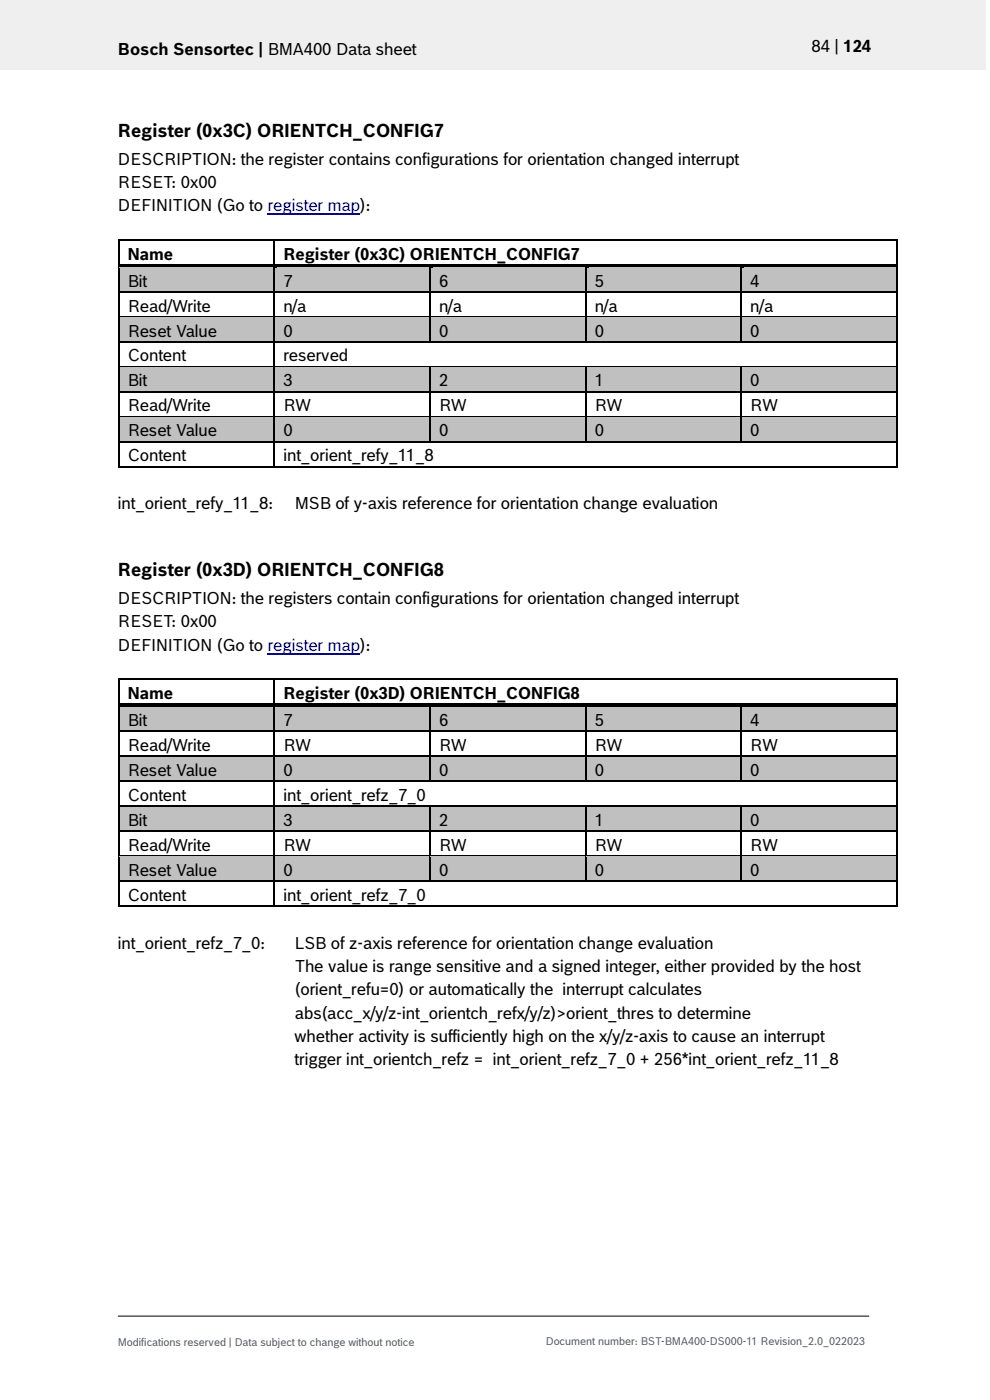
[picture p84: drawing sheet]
<svg xmlns="http://www.w3.org/2000/svg" width="210mm" height="297mm" viewBox="0 0 210 297" stroke-linecap="round" stroke-linejoin="round" font-family="sans-serif">
<defs><g id="words">
<g font-size="3.9">
<text x="25" y="29">Register (0x3C) ORIENTCH_CONFIG7</text>
<text x="25" y="122.2">Register (0x3D) ORIENTCH_CONFIG8</text>
</g>
<g font-size="3.5">
<text x="25" y="11.6">Bosch Sensortec | BMA400 Data sheet</text>
<text x="172.1" y="11">84 | 124</text>
<text x="25" y="35">DESCRIPTION: the register contains configurations for orientation changed interrupt</text>
<text x="25" y="39.9">RESET: 0x00</text>
<text x="25" y="44.9">DEFINITION (Go to register map):</text>
<text x="27.1" y="55.1">Name</text>
<text x="60.1" y="55.1">Register (0x3C) ORIENTCH_CONFIG7</text>
<text x="27.1" y="60.8">Bit</text>
<text x="60.1" y="60.8">7</text>
<text x="93.1" y="60.8">6</text>
<text x="126.2" y="60.8">5</text>
<text x="159.2" y="60.8">4</text>
<text x="27.1" y="66.1">Read/Write</text>
<text x="27.1" y="71.4">Reset Value</text>
<text x="60.1" y="66.1">n/a</text>
<text x="60.1" y="71.4">0</text>
<text x="93.1" y="66.1">n/a</text>
<text x="93.1" y="71.4">0</text>
<text x="126.2" y="66.1">n/a</text>
<text x="126.2" y="71.4">0</text>
<text x="159.2" y="66.1">n/a</text>
<text x="159.2" y="71.4">0</text>
<text x="27.1" y="76.7">Content</text>
<text x="60.1" y="76.7">reserved</text>
<text x="27.1" y="82">Bit</text>
<text x="60.1" y="82">3</text>
<text x="93.1" y="82">2</text>
<text x="126.2" y="82">1</text>
<text x="159.2" y="82">0</text>
<text x="27.1" y="87.3">Read/Write</text>
<text x="60.1" y="87.3">RW</text>
<text x="93.1" y="87.3">RW</text>
<text x="126.2" y="87.3">RW</text>
<text x="159.2" y="87.3">RW</text>
<text x="27.1" y="92.6">Reset Value</text>
<text x="60.1" y="92.6">0</text>
<text x="93.1" y="92.6">0</text>
<text x="126.2" y="92.6">0</text>
<text x="159.2" y="92.6">0</text>
<text x="27.1" y="97.9">Content</text>
<text x="60.1" y="97.9">int_orient_refy_11_8</text>
<text x="25" y="108.1">int_orient_refy_11_8:</text>
<text x="62.5" y="108.1">MSB of y-axis reference for orientation change evaluation</text>
<text x="25" y="128.2">DESCRIPTION: the registers contain configurations for orientation changed interrupt</text>
<text x="25" y="133.1">RESET: 0x00</text>
<text x="25" y="138.1">DEFINITION (Go to register map):</text>
<text x="27.1" y="148.3">Name</text>
<text x="60.1" y="148.3">Register (0x3D) ORIENTCH_CONFIG8</text>
<text x="27.1" y="154">Bit</text>
<text x="60.1" y="154">7</text>
<text x="93.1" y="154">6</text>
<text x="126.2" y="154">5</text>
<text x="159.2" y="154">4</text>
<text x="27.1" y="159.3">Read/Write</text>
<text x="60.1" y="159.3">RW</text>
<text x="93.1" y="159.3">RW</text>
<text x="126.2" y="159.3">RW</text>
<text x="159.2" y="159.3">RW</text>
<text x="27.1" y="164.6">Reset Value</text>
<text x="60.1" y="164.6">0</text>
<text x="93.1" y="164.6">0</text>
<text x="126.2" y="164.6">0</text>
<text x="159.2" y="164.6">0</text>
<text x="27.1" y="169.9">Content</text>
<text x="60.1" y="169.9">int_orient_refz_7_0</text>
<text x="27.1" y="175.2">Bit</text>
<text x="60.1" y="175.2">3</text>
<text x="93.1" y="175.2">2</text>
<text x="126.2" y="175.2">1</text>
<text x="159.2" y="175.2">0</text>
<text x="27.1" y="180.5">Read/Write</text>
<text x="27.1" y="185.8">Reset Value</text>
<text x="60.1" y="180.5">RW</text>
<text x="60.1" y="185.8">0</text>
<text x="93.1" y="180.5">RW</text>
<text x="93.1" y="185.8">0</text>
<text x="126.2" y="180.5">RW</text>
<text x="126.2" y="185.8">0</text>
<text x="159.2" y="180.5">RW</text>
<text x="159.2" y="185.8">0</text>
<text x="27.1" y="191.1">Content</text>
<text x="60.1" y="191.1">int_orient_refz_7_0</text>
<text x="25" y="201.3">int_orient_refz_7_0:</text>
<text x="62.5" y="201.3">LSB of z-axis reference for orientation change evaluation</text>
<text x="62.5" y="206.2">The value is range sensitive and a signed integer, either provided by the host</text>
<text x="62.5" y="211.2">(orient_refu=0) or automatically the interrupt calculates</text>
<text x="62.5" y="221.1">whether activity is sufficiently high on the x/y/z-axis to cause an interrupt</text>
<text x="62.5" y="216.1">abs(acc_x/y/z-int_orientch_refx/y/z)&gt;orient_thres to determine</text>
<text x="62.5" y="226">trigger int_orientch_refz = int_orient_refz_7_0 + 256*int_orient_refz_11_8</text>
</g>
<g font-size="2.3" fill="#535f6b">
<text x="25" y="285.5">Modifications reserved | Data subject to change without notice</text>
<text x="115.8" y="285.2">Document number: BST-BMA400-DS000-11 Revision_2.0_022023</text>
</g>
</g></defs>
<path d="M0 0h209.1v14.8h-209.1z" fill="#efeff0"/>
<path d="M25 279.2h159.4" fill="none" stroke="#000" stroke-width=".21"/>
<path d="M56.8 45.5h19.6" fill="none" stroke="#00f" stroke-width=".23"/>
<path d="M25 50.8h.4v.3h-.4zM58 51.1h.4zM58 50.8h.4v.3h-.4zM190.1 50.8h.4v.3h-.4z" fill="#000"/>
<path d="M25.2 51.1v4.9M25.4 50.9h32.6M58.2 51.1v4.9M58.4 50.9h131.7M190.3 51.1v4.9" fill="none" stroke="#000" stroke-width=".34"/>
<g fill="#c0c0c0">
<path d="M25.4 56.9h32.6v4.9h-32.6z" fill-rule="evenodd"/>
<path d="M58.4 56.9h32.7v4.9h-32.7z" fill-rule="evenodd"/>
<path d="M91.4 56.9h32.7v4.9h-32.7z" fill-rule="evenodd"/>
<path d="M124.4 56.9h32.7v4.9h-32.7z" fill-rule="evenodd"/>
<path d="M157.4 56.9h32.7v4.9h-32.7z" fill-rule="evenodd"/>
</g>
<g fill="#c0c0c0">
<path d="M27.1 56.9h29.2v4.9h-29.2z"/>
<path d="M60.1 56.9h29.2v4.9h-29.2z"/>
<path d="M93.1 56.9h29.2v4.9h-29.2z"/>
<path d="M126.2 56.9h29.2v4.9h-29.2z"/>
<path d="M159.2 56.9h29.2v4.9h-29.2z"/>
</g>
<path d="M25 56h.4v.9h-.4z" fill="#000"/>
<path d="M25.4 56h32.6v.8h-32.6z" fill-rule="evenodd" fill="#000"/>
<path d="M25.4 56.8h32.6" fill="none" stroke="#c0c0c0" stroke-width=".21"/>
<path d="M58.4 56.8l.4 .1z" fill="#c0c0c0"/>
<path d="M58 56.8l.4 .1z" fill="#000"/>
<g fill="#000">
<path d="M58 56h.8v.8h-.8z" fill-rule="evenodd"/>
<path d="M58.8 56h32.3v.8h-32.3z" fill-rule="evenodd"/>
</g>
<path d="M58.8 56.8h32.3" fill="none" stroke="#c0c0c0" stroke-width=".21"/>
<path d="M91.4 56.8l.4 .1z" fill="#c0c0c0"/>
<path d="M91.1 56.8l.3 .1z" fill="#000"/>
<g fill="#000">
<path d="M91.1 56h.7v.8h-.7z" fill-rule="evenodd"/>
<path d="M91.8 56h32.3v.8h-32.3z" fill-rule="evenodd"/>
</g>
<path d="M91.8 56.8h32.3" fill="none" stroke="#c0c0c0" stroke-width=".21"/>
<path d="M124.4 56.8l.5 .1z" fill="#c0c0c0"/>
<path d="M124.1 56.8l.3 .1z" fill="#000"/>
<g fill="#000">
<path d="M124.1 56h.8v.8h-.8z" fill-rule="evenodd"/>
<path d="M124.9 56h32.2v.8h-32.2z" fill-rule="evenodd"/>
</g>
<path d="M124.9 56.8h32.2" fill="none" stroke="#c0c0c0" stroke-width=".21"/>
<path d="M157.4 56.8l.5 .1z" fill="#c0c0c0"/>
<path d="M157.1 56.8l.3 .1zM190.1 56h.4v.9h-.4zM25 61.8h.4v.3h-.4zM58 61.8h.4v.3h-.4zM91.1 61.8h.3v.3h-.3zM124.1 61.8h.3v.3h-.3zM157.1 61.8h.3v.3h-.3zM190.1 61.8h.4v.3h-.4z" fill="#000"/>
<g fill="#000">
<path d="M157.1 56h.8v.8h-.8z" fill-rule="evenodd"/>
<path d="M157.9 56h32.2v.8h-32.2z" fill-rule="evenodd"/>
</g>
<path d="M157.9 56.8h32.2" fill="none" stroke="#c0c0c0" stroke-width=".21"/>
<g fill="none" stroke="#000" stroke-width=".34">
<path d="M25.2 56.9v4.9M58.2 56.9v4.9M91.2 56.9v4.9M124.2 56.9v4.9M157.3 56.9v4.9M190.3 56.9v4.9M25.2 62.1v5M25.4 62h32.6M58.2 62.1v5M58.4 62h32.7M91.2 62.1v5M91.4 62h32.7"/>
<path d="M124.2 62.1v5M124.4 62h32.7M157.3 62.1v5M157.4 62h32.7M190.3 62.1v5"/>
</g>
<g fill="#c0c0c0">
<path d="M25.4 67.4h32.6v5h-32.6z" fill-rule="evenodd"/>
<path d="M58.4 67.4h32.7v5h-32.7z" fill-rule="evenodd"/>
<path d="M91.4 67.4h32.7v5h-32.7z" fill-rule="evenodd"/>
<path d="M124.4 67.4h32.7v5h-32.7z" fill-rule="evenodd"/>
<path d="M157.4 67.4h32.7v5h-32.7z" fill-rule="evenodd"/>
</g>
<g fill="#c0c0c0">
<path d="M27.1 67.4h29.2v5h-29.2z"/>
<path d="M60.1 67.4h29.2v5h-29.2z"/>
<path d="M93.1 67.4h29.2v5h-29.2z"/>
<path d="M126.2 67.4h29.2v5h-29.2z"/>
<path d="M159.2 67.4h29.2v5h-29.2z"/>
</g>
<path d="M25 67.1h.4v.3h-.4zM25 72.4h.4v.3h-.4zM58 67.1h.4v.3h-.4zM58 72.4h.4v.3h-.4zM91.1 67.1h.3v.3h-.3zM91.1 72.4h.3v.3h-.3zM124.1 67.1h.3v.3h-.3zM124.1 72.4h.3v.3h-.3zM157.1 67.1h.3v.3h-.3zM157.1 72.4h.3v.3h-.3zM190.1 67.1h.4v.3h-.4zM190.1 72.4h.4v.3h-.4z" fill="#000"/>
<g fill="none" stroke="#000" stroke-width=".34">
<path d="M25.2 67.4v5M25.2 72.7v5M25.4 67.2h32.6M25.4 72.5h32.6M58.2 67.4v5M58.2 72.7v5M58.4 67.2h32.7M58.4 72.5h32.7M91.2 67.4v5M91.4 67.2h32.7M91.4 72.5h32.7M124.2 67.4v5"/>
<path d="M124.4 67.2h32.7M124.4 72.5h32.7M157.3 67.4v5M157.4 67.2h32.7M157.4 72.5h32.7M190.3 67.4v5M190.3 72.7v5"/>
</g>
<path d="M25.4 67.4h32.6M58.4 67.4h32.7M91.4 67.4h32.7M124.4 67.4h32.7M157.4 67.4h32.7" fill="none" stroke="#c0c0c0" stroke-width=".21"/>
<g fill="#c0c0c0">
<path d="M25.4 78h32.6v5h-32.6z" fill-rule="evenodd"/>
<path d="M58.4 78h32.7v5h-32.7z" fill-rule="evenodd"/>
<path d="M91.4 78h32.7v5h-32.7z" fill-rule="evenodd"/>
<path d="M124.4 78h32.7v5h-32.7z" fill-rule="evenodd"/>
<path d="M157.4 78h32.7v5h-32.7z" fill-rule="evenodd"/>
</g>
<g fill="#c0c0c0">
<path d="M27.1 78h29.2v5h-29.2z"/>
<path d="M60.1 78h29.2v5h-29.2z"/>
<path d="M93.1 78h29.2v5h-29.2z"/>
<path d="M126.2 78h29.2v5h-29.2z"/>
<path d="M159.2 78h29.2v5h-29.2z"/>
</g>
<g fill="#000">
<path d="M25 77.7h.4v.3h-.4zM58 77.7h.4v.3h-.4zM91.1 78h.3zM91.1 77.7h.3v.3h-.3zM124.1 78h.3zM124.1 77.7h.3v.3h-.3zM157.1 78h.3zM157.1 77.7h.3v.3h-.3zM190.1 77.7h.4v.3h-.4zM25 83h.4v.3h-.4zM58 83h.4v.3h-.4zM91.1 83h.3v.3h-.3z"/>
<path d="M124.1 83h.3v.3h-.3zM157.1 83h.3v.3h-.3zM190.1 83h.4v.3h-.4z"/>
</g>
<g fill="none" stroke="#000" stroke-width=".34">
<path d="M25.2 78v5M25.4 77.8h32.6M58.2 78v5M58.4 77.8h32.7M91.2 78v5M91.4 77.8h32.7M124.2 78v5M124.4 77.8h32.7M157.3 78v5M157.4 77.8h32.7M190.3 78v5M25.2 83.3v4.9"/>
<path d="M25.4 83.1h32.6M58.2 83.3v4.9M58.4 83.1h32.7M91.2 83.3v4.9M91.4 83.1h32.7M124.2 83.3v4.9M124.4 83.1h32.7M157.3 83.3v4.9M157.4 83.1h32.7M190.3 83.3v4.9"/>
</g>
<path d="M25.4 78h32.6M58.4 78h32.7M91.4 78h32.7M124.4 78h32.7M157.4 78h32.7" fill="none" stroke="#c0c0c0" stroke-width=".21"/>
<g fill="#c0c0c0">
<path d="M25.4 88.6h32.6v4.9h-32.6z" fill-rule="evenodd"/>
<path d="M58.4 88.6h32.7v4.9h-32.7z" fill-rule="evenodd"/>
<path d="M91.4 88.6h32.7v4.9h-32.7z" fill-rule="evenodd"/>
<path d="M124.4 88.6h32.7v4.9h-32.7z" fill-rule="evenodd"/>
<path d="M157.4 88.6h32.7v4.9h-32.7z" fill-rule="evenodd"/>
</g>
<g fill="#c0c0c0">
<path d="M27.1 88.6h29.2v4.9h-29.2z"/>
<path d="M60.1 88.6h29.2v4.9h-29.2z"/>
<path d="M93.1 88.6h29.2v4.9h-29.2z"/>
<path d="M126.2 88.6h29.2v4.9h-29.2z"/>
<path d="M159.2 88.6h29.2v4.9h-29.2z"/>
</g>
<g fill="#000">
<path d="M25 88.2h.4v.4h-.4zM25 93.5h.4v.4h-.4zM25 98.8h.4v.4h-.4zM58 88.2h.4v.4h-.4zM58 93.5h.4v.4h-.4zM58 98.8h.4v.4h-.4zM91.1 88.2h.3v.4h-.3zM91.1 93.5h.3v.4h-.3zM124.1 88.2h.3v.4h-.3zM124.1 93.5h.3v.4h-.3zM157.1 88.2h.3v.4h-.3zM157.1 93.5h.3v.4h-.3z"/>
<path d="M190.1 88.2h.4v.4h-.4zM190.1 93.5h.4v.4h-.4zM190.1 98.8h.4v.4h-.4zM25 144h.4v.3h-.4zM58 144.3h.4zM58 144h.4v.3h-.4zM190.1 144h.4v.3h-.4z"/>
</g>
<g fill="none" stroke="#000" stroke-width=".34">
<path d="M25.2 88.6v4.9M25.2 93.9v4.9M25.4 88.4h32.6M25.4 93.7h32.6M25.4 99h32.6M58.2 88.6v4.9M58.2 93.9v4.9M58.4 88.4h32.7M58.4 93.7h32.7M58.4 99h131.7M91.2 88.6v4.9M91.4 88.4h32.7"/>
<path d="M91.4 93.7h32.7M124.2 88.6v4.9M124.4 88.4h32.7M124.4 93.7h32.7M157.3 88.6v4.9M157.4 88.4h32.7M157.4 93.7h32.7M190.3 88.6v4.9M190.3 93.9v4.9M25.2 144.3v5M25.4 144.1h32.6M58.2 144.3v5"/>
<path d="M58.4 144.1h131.7M190.3 144.3v5"/>
</g>
<path d="M25.4 88.6h32.6M58.4 88.6h32.7M91.4 88.6h32.7M124.4 88.6h32.7M157.4 88.6h32.7" fill="none" stroke="#c0c0c0" stroke-width=".21"/>
<path d="M56.8 138.7h19.6" fill="none" stroke="#00f" stroke-width=".23"/>
<g fill="#c0c0c0">
<path d="M25.4 150.1h32.6v4.9h-32.6z" fill-rule="evenodd"/>
<path d="M58.4 150.1h32.7v4.9h-32.7z" fill-rule="evenodd"/>
<path d="M91.4 150.1h32.7v4.9h-32.7z" fill-rule="evenodd"/>
<path d="M124.4 150.1h32.7v4.9h-32.7z" fill-rule="evenodd"/>
<path d="M157.4 150.1h32.7v4.9h-32.7z" fill-rule="evenodd"/>
</g>
<g fill="#c0c0c0">
<path d="M27.1 150.1h29.2v4.9h-29.2z"/>
<path d="M60.1 150.1h29.2v4.9h-29.2z"/>
<path d="M93.1 150.1h29.2v4.9h-29.2z"/>
<path d="M126.2 150.1h29.2v4.9h-29.2z"/>
<path d="M159.2 150.1h29.2v4.9h-29.2z"/>
</g>
<path d="M25 149.3h.4v.8h-.4z" fill="#000"/>
<path d="M25.4 149.3h32.6v.8h-32.6z" fill-rule="evenodd" fill="#000"/>
<path d="M25.4 150.1h32.6" fill="none" stroke="#c0c0c0" stroke-width=".21"/>
<path d="M58.4 150.1h.4z" fill="#c0c0c0"/>
<path d="M58 150.1h.4z" fill="#000"/>
<g fill="#000">
<path d="M58 149.3h.8v.8h-.8z" fill-rule="evenodd"/>
<path d="M58.8 149.3h32.3v.8h-32.3z" fill-rule="evenodd"/>
</g>
<path d="M58.8 150.1h32.3" fill="none" stroke="#c0c0c0" stroke-width=".21"/>
<path d="M91.4 150.1h.4z" fill="#c0c0c0"/>
<path d="M91.1 150.1h.3z" fill="#000"/>
<g fill="#000">
<path d="M91.1 149.3h.7v.8h-.7z" fill-rule="evenodd"/>
<path d="M91.8 149.3h32.3v.8h-32.3z" fill-rule="evenodd"/>
</g>
<path d="M91.8 150.1h32.3" fill="none" stroke="#c0c0c0" stroke-width=".21"/>
<path d="M124.4 150.1h.5z" fill="#c0c0c0"/>
<path d="M124.1 150.1h.3z" fill="#000"/>
<g fill="#000">
<path d="M124.1 149.3h.8v.8h-.8z" fill-rule="evenodd"/>
<path d="M124.9 149.3h32.2v.8h-32.2z" fill-rule="evenodd"/>
</g>
<path d="M124.9 150.1h32.2" fill="none" stroke="#c0c0c0" stroke-width=".21"/>
<path d="M157.4 150.1h.5z" fill="#c0c0c0"/>
<path d="M25 155h.4v.4h-.4zM58 155h.4v.4h-.4zM91.1 155h.3v.4h-.3zM124.1 155h.3v.4h-.3zM157.1 150.1h.3zM157.1 155h.3v.4h-.3zM190.1 149.3h.4v.8h-.4zM190.1 155h.4v.4h-.4z" fill="#000"/>
<g fill="#000">
<path d="M157.1 149.3h.8v.8h-.8z" fill-rule="evenodd"/>
<path d="M157.9 149.3h32.2v.8h-32.2z" fill-rule="evenodd"/>
</g>
<path d="M157.9 150.1h32.2" fill="none" stroke="#c0c0c0" stroke-width=".21"/>
<g fill="none" stroke="#000" stroke-width=".34">
<path d="M25.2 150.1v4.9M25.2 155.4v4.9M25.4 155.2h32.6M58.2 150.1v4.9M58.2 155.4v4.9M58.4 155.2h32.7M91.2 150.1v4.9M91.2 155.4v4.9M91.4 155.2h32.7M124.2 150.1v4.9M124.2 155.4v4.9M124.4 155.2h32.7"/>
<path d="M157.3 150.1v4.9M157.3 155.4v4.9M157.4 155.2h32.7M190.3 150.1v4.9M190.3 155.4v4.9"/>
</g>
<g fill="#c0c0c0">
<path d="M25.4 160.7h32.6v4.9h-32.6z" fill-rule="evenodd"/>
<path d="M58.4 160.7h32.7v4.9h-32.7z" fill-rule="evenodd"/>
<path d="M91.4 160.7h32.7v4.9h-32.7z" fill-rule="evenodd"/>
<path d="M124.4 160.7h32.7v4.9h-32.7z" fill-rule="evenodd"/>
<path d="M157.4 160.7h32.7v4.9h-32.7z" fill-rule="evenodd"/>
</g>
<g fill="#c0c0c0">
<path d="M27.1 160.7h29.2v4.9h-29.2z"/>
<path d="M60.1 160.7h29.2v4.9h-29.2z"/>
<path d="M93.1 160.7h29.2v4.9h-29.2z"/>
<path d="M126.2 160.7h29.2v4.9h-29.2z"/>
<path d="M159.2 160.7h29.2v4.9h-29.2z"/>
</g>
<path d="M25 160.3h.4v.4h-.4zM25 165.6h.4v.3h-.4zM58 160.3h.4v.4h-.4zM58 165.6h.4v.3h-.4zM91.1 160.3h.3v.4h-.3zM91.1 165.6h.3v.3h-.3zM124.1 160.3h.3v.4h-.3zM124.1 165.6h.3v.3h-.3zM157.1 160.3h.3v.4h-.3zM157.1 165.6h.3v.3h-.3zM190.1 160.3h.4v.4h-.4zM190.1 165.6h.4v.3h-.4z" fill="#000"/>
<g fill="none" stroke="#000" stroke-width=".34">
<path d="M25.2 160.7v4.9M25.2 165.9v5M25.4 160.5h32.6M25.4 165.8h32.6M58.2 160.7v4.9M58.2 165.9v5M58.4 160.5h32.7M58.4 165.8h32.7M91.2 160.7v4.9M91.4 160.5h32.7M91.4 165.8h32.7M124.2 160.7v4.9"/>
<path d="M124.4 160.5h32.7M124.4 165.8h32.7M157.3 160.7v4.9M157.4 160.5h32.7M157.4 165.8h32.7M190.3 160.7v4.9M190.3 165.9v5"/>
</g>
<path d="M25.4 160.6h32.6M58.4 160.6h32.7M91.4 160.6h32.7M124.4 160.6h32.7M157.4 160.6h32.7" fill="none" stroke="#c0c0c0" stroke-width=".21"/>
<g fill="#c0c0c0">
<path d="M25.4 171.2h32.6v5h-32.6z" fill-rule="evenodd"/>
<path d="M58.4 171.2h32.7v5h-32.7z" fill-rule="evenodd"/>
<path d="M91.4 171.2h32.7v5h-32.7z" fill-rule="evenodd"/>
<path d="M124.4 171.2h32.7v5h-32.7z" fill-rule="evenodd"/>
<path d="M157.4 171.2h32.7v5h-32.7z" fill-rule="evenodd"/>
</g>
<g fill="#c0c0c0">
<path d="M27.1 171.2h29.2v5h-29.2z"/>
<path d="M60.1 171.2h29.2v5h-29.2z"/>
<path d="M93.1 171.2h29.2v5h-29.2z"/>
<path d="M126.2 171.2h29.2v5h-29.2z"/>
<path d="M159.2 171.2h29.2v5h-29.2z"/>
</g>
<g fill="#000">
<path d="M25 170.9h.4v.3h-.4zM25 176.2h.4v.3h-.4zM58 170.9h.4v.3h-.4zM58 176.2h.4v.3h-.4zM91.1 171.2h.3zM91.1 170.9h.3v.3h-.3zM91.1 176.2h.3v.3h-.3zM124.1 171.2h.3zM124.1 170.9h.3v.3h-.3zM124.1 176.2h.3v.3h-.3zM157.1 171.2h.3zM157.1 170.9h.3v.3h-.3z"/>
<path d="M157.1 176.2h.3v.3h-.3zM190.1 170.9h.4v.3h-.4zM190.1 176.2h.4v.3h-.4z"/>
</g>
<g fill="none" stroke="#000" stroke-width=".34">
<path d="M25.2 171.2v5M25.2 176.5v5M25.4 171h32.6M25.4 176.3h32.6M58.2 171.2v5M58.2 176.5v5M58.4 171h32.7M58.4 176.3h32.7M91.2 171.2v5M91.2 176.5v5M91.4 171h32.7M91.4 176.3h32.7"/>
<path d="M124.2 171.2v5M124.2 176.5v5M124.4 171h32.7M124.4 176.3h32.7M157.3 171.2v5M157.3 176.5v5M157.4 171h32.7M157.4 176.3h32.7M190.3 171.2v5M190.3 176.5v5"/>
</g>
<path d="M25.4 171.2h32.6M58.4 171.2h32.7M91.4 171.2h32.7M124.4 171.2h32.7M157.4 171.2h32.7" fill="none" stroke="#c0c0c0" stroke-width=".21"/>
<g fill="#c0c0c0">
<path d="M25.4 181.8h32.6v5h-32.6z" fill-rule="evenodd"/>
<path d="M58.4 181.8h32.7v5h-32.7z" fill-rule="evenodd"/>
<path d="M91.4 181.8h32.7v5h-32.7z" fill-rule="evenodd"/>
<path d="M124.4 181.8h32.7v5h-32.7z" fill-rule="evenodd"/>
<path d="M157.4 181.8h32.7v5h-32.7z" fill-rule="evenodd"/>
</g>
<g fill="#c0c0c0">
<path d="M27.1 181.8h29.2v5h-29.2z"/>
<path d="M60.1 181.8h29.2v5h-29.2z"/>
<path d="M93.1 181.8h29.2v5h-29.2z"/>
<path d="M126.2 181.8h29.2v5h-29.2z"/>
<path d="M159.2 181.8h29.2v5h-29.2z"/>
</g>
<g fill="#000">
<path d="M25 181.5h.4v.3h-.4zM25 186.8h.4v.3h-.4zM25 192.1h.4v.3h-.4zM58 181.5h.4v.3h-.4zM58 186.8h.4v.3h-.4zM58 192.1h.4v.3h-.4zM91.1 181.5h.3v.3h-.3zM91.1 186.8h.3v.3h-.3zM124.1 181.5h.3v.3h-.3zM124.1 186.8h.3v.3h-.3zM157.1 181.5h.3v.3h-.3zM157.1 186.8h.3v.3h-.3z"/>
<path d="M190.1 181.5h.4v.3h-.4zM190.1 186.8h.4v.3h-.4zM190.1 192.1h.4v.3h-.4z"/>
</g>
<g fill="none" stroke="#000" stroke-width=".34">
<path d="M25.2 181.8v5M25.2 187.1v5M25.4 181.6h32.6M25.4 186.9h32.6M25.4 192.2h32.6M58.2 181.8v5M58.2 187.1v5M58.4 181.6h32.7M58.4 186.9h32.7M58.4 192.2h131.7M91.2 181.8v5M91.4 181.6h32.7"/>
<path d="M91.4 186.9h32.7M124.2 181.8v5M124.4 181.6h32.7M124.4 186.9h32.7M157.3 181.8v5M157.4 181.6h32.7M157.4 186.9h32.7M190.3 181.8v5M190.3 187.1v5"/>
</g>
<path d="M25.4 181.8h32.6M58.4 181.8h32.7M91.4 181.8h32.7M124.4 181.8h32.7M157.4 181.8h32.7" fill="none" stroke="#c0c0c0" stroke-width=".21"/>
<use href="#words"/>
</svg>
